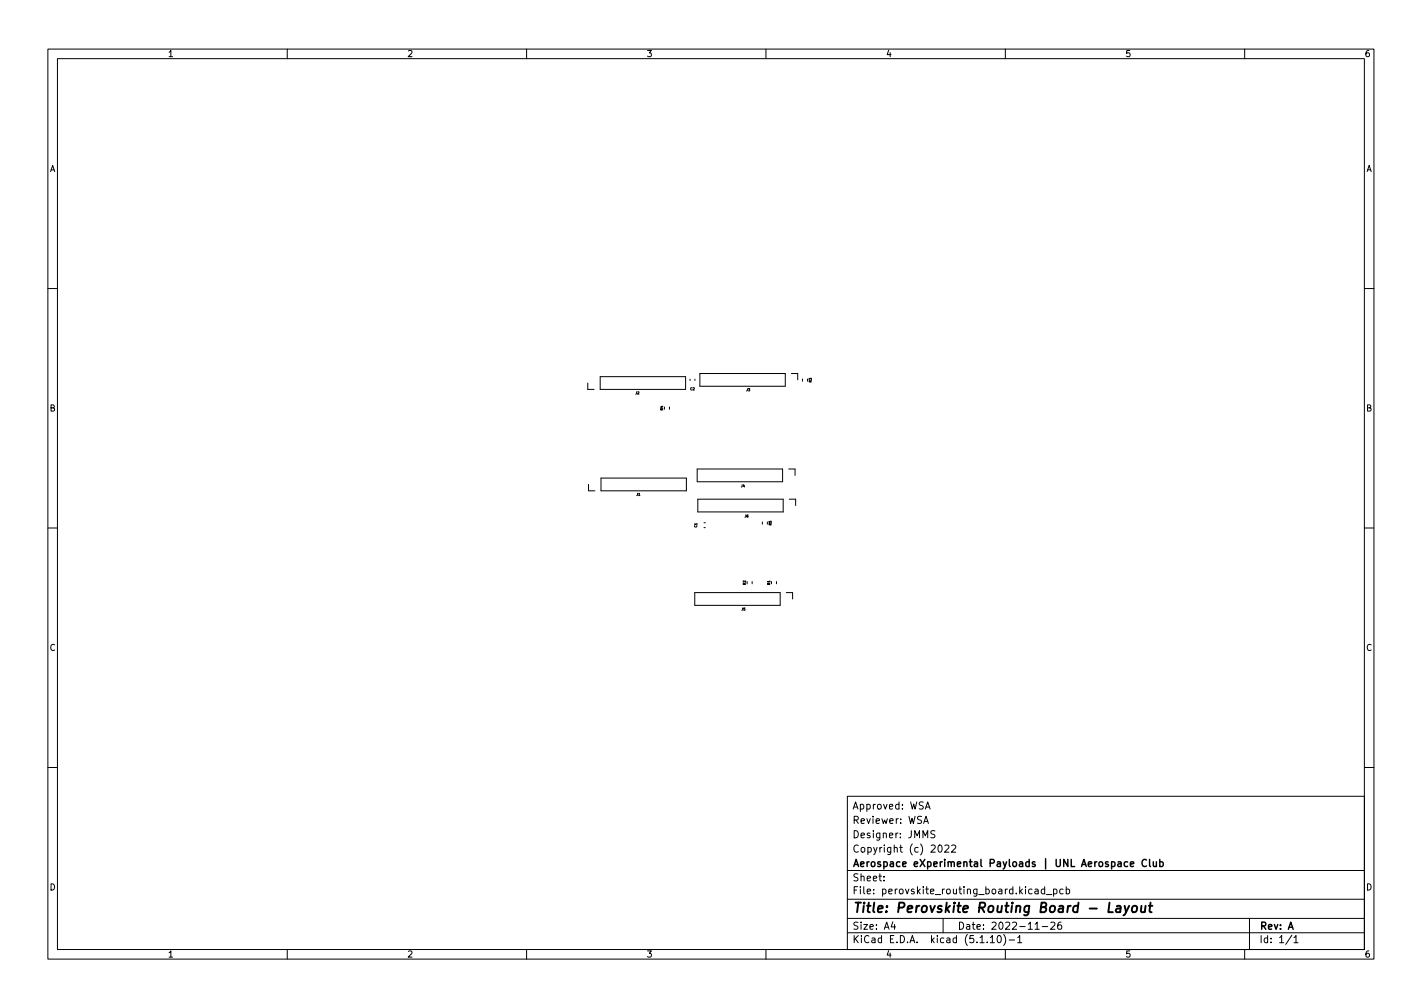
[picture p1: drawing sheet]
<svg xmlns="http://www.w3.org/2000/svg" width="297mm" height="210mm" viewBox="0 0 297 210" stroke-linecap="round" stroke-linejoin="round" font-family="sans-serif">
<defs><g id="words">
<text font-size="2.8" x="178" y="190.6">Title: Perovskite Routing Board - Layout</text>
<g font-size="2.1">
<text x="178" y="172">Reviewer: WSA</text>
<text x="178" y="169">Approved: WSA</text>
<text x="178" y="178">Copyright (c) 2022</text>
<text x="178" y="175">Designer: JMMS</text>
<text x="178" y="184">Sheet:</text>
<text x="178" y="181">Aerospace eXperimental Payloads | UNL Aerospace Club</text>
<text x="178" y="186.7">File: perovskite_routing_board.kicad_pcb</text>
<text x="178" y="196.9">KiCad E.D.A. kicad (5.1.10)-1</text>
<text x="178" y="194.1">Size: A4</text>
<text x="200" y="194.1">Date: 2022-11-26</text>
<text x="263" y="194.1">Rev: A</text>
<text x="263" y="196.9">Id: 1/1</text>
</g>
<g font-size="1.8">
<text x="35" y="11.9">1</text>
<text x="85" y="11.9">2</text>
<text x="135" y="11.9">3</text>
<text x="185" y="11.9">4</text>
<text x="235" y="11.9">5</text>
<text x="285" y="11.9">6</text>
<text x="10.3" y="35.9">A</text>
<text x="285.3" y="35.9">A</text>
<text x="10.3" y="85.9">B</text>
<text x="285.3" y="85.9">B</text>
<text x="10.3" y="135.9">C</text>
<text x="285.3" y="135.9">C</text>
<text x="10.3" y="185.9">D</text>
<text x="285.3" y="185.9">D</text>
<text x="35" y="199.9">1</text>
<text x="85" y="199.9">2</text>
<text x="135" y="199.9">3</text>
<text x="185" y="199.9">4</text>
<text x="235" y="199.9">5</text>
<text x="285" y="199.9">6</text>
</g>
<g font-size=".7">
<text x="132.8" y="82.3">J2</text>
<text x="144.2" y="81.5">C2</text>
<text x="155.9" y="81.7">J3</text>
<text x="169.5" y="79.8" transform="rotate(-90 169.5 79.8)">R3</text>
<text x="138.5" y="85.7" transform="rotate(-90 138.5 85.7)">R4</text>
<text x="154.8" y="101.7">J4</text>
<text x="133" y="103.5">J1</text>
<text x="145.6" y="110.1" transform="rotate(-90 145.6 110.1)">C1</text>
<text x="155.6" y="108">J6</text>
<text x="161.2" y="109.7" transform="rotate(-90 161.2 109.7)">R5</text>
<text x="155.8" y="122.1" transform="rotate(-90 155.8 122.1)">R2</text>
<text x="160.8" y="122.1" transform="rotate(-90 160.8 122.1)">R1</text>
<text x="154.9" y="127.4">J5</text>
</g>
</g></defs>
<g fill="none" stroke="#000" stroke-width=".21">
<path d="M10 10.2h277v190.1h-277zM12 12.2h273v186.1h-273zM60 10.2v2M110 10.2v2M160 10.2v2M210 10.2v2M260 10.2v2M10 60.2h2M122.8 80v1.3h1.3M125.4 78.6h17.8v2.7h-17.8zM144.1 79.2v.2M145.2 79.2v.2"/>
<path d="M146.2 78h17.8v2.6h-17.8zM165.3 78h1.3v1.3M167.6 79.1v.5M168.7 79.1v.5M285 60.2h2M125.5 99.8h17.9v2.7h-17.9zM138.8 85v.4M139.8 85v.4M145.6 97.9h17.9v2.7h-17.9zM164.7 97.9h1.4v1.4M10 110.2h2M122.9 101.1v1.4h1.4"/>
<path d="M145.8 104.2h17.8v2.7h-17.8zM147.1 110.2h.2M147.1 109.1h.2M159.2 109v.5M160.3 109v.5M164.9 104.2h1.3v1.4M285 110.2h2M145.1 123.7h17.9v2.7h-17.9zM156.1 121.4v.5M157.1 121.4v.5M161.1 121.4v.5M162.2 121.4v.5"/>
<path d="M164.2 123.7h1.4v1.4M10 160.2h2M177 166.3h108v32h-108zM192.9 171.9l.5-1.5 .5 1.5M193.1 171.5h.7M193.3 168.9l.5-1.5 .5 1.5M193.4 168.5h.7M195.3 173.5l-.6-.1-.2 .2v.4l.6 .3 .2 .3-.3 .3h-.6M196.1 176.6l.2-.2a.8 .8 0 0 1 .5 .8 .8 .8 0 0 1-.5 .7l-.2-.1-.2-.4zM197.4 176.6l.5-.2 .3 .5-.9 1h.9M198.8 176.6l.6-.2 .2 .5-.9 1h.9M285 160.2h2"/>
<path d="M60 198.3v2M110 198.3v2M160 198.3v2M177 194.8h108M177 191.8h108M177 187.8h108M177 181.8h108M184.6 183.8v.1M184.6 183v.1M186.5 192.5l-.4 1h1M186.9 193v1M197 191.8v3"/>
<path d="M206.9 195.8l.4-.5v1.5M206.9 196.8h.8M208.5 195.4l.1-.1a.8 .8 0 0 1 .6 .8 .8 .8 0 0 1-.6 .7 1 1 0 0 1-.1-1.4zM209.6 195.1a1.72 1.72 0 0 1 0 2.3M210 198.3v2M210.8 196.3h1.1M212.6 195.8l.4-.5v1.5M212.6 196.8h.8M216.2 185.7h.6l.1 .9M216.2 194h.9M216.9 186l-.5 .1-.3 .2 .3 .3h.5M217.7 193.5h1.2"/>
<path d="M218.2 185.7l-.4-.1-.3 .3 .1 .7h.6M218.2 185.1v1.5M218.6 186.8h1.1M219.5 192.7l.6-.2 .3 .5-1 1h1M220.1 185.7l.4-.1 .3 .3-.2 .7h-.5M220.1 185.6v1.5M221.6 192.5l-.4 .1a1.01 1.01 0 0 0 0 1.4l.5-.1 .1-.5-.3-.3h-.3l-.3 .3M222.1 185.7l-.5-.1-.2 .3 .1 .7h.6M222.7 185.7l.4-.1 .3 .3-.1 .7h-.6M222.7 185.1v1.5M260 198.3v2M261 191.8v6.5"/>
<path d="M269.9 195.3l-1.3 1.9M270.3 195.8l.4-.5v1.5M270.3 196.8h.8"/>
</g>
<path d="M233.3 189.2h.7v1.3M234.1 189.6l-.7 .1a.4 .4 0 0 0-.3 .3 .4 .4 0 0 0 .2 .5l.7-.1M234.9 189.1l.3 1.4M235.9 189.1l-.9 1.8-.3 .2M236.6 189.3l.1-.1a.5 .5 0 0 1 .8 .3v.6l-.3 .3a.5 .5 0 0 1-.8-.3zM238.4 189.1v1.3l.4 .1 .4-.2M239.3 189.1l-.2 1.4M240 189.1h.7M240.3 188.5l-.2 1.7 .1 .2 .4 .1" fill="none" stroke="#000" stroke-width=".4"/>
<path d="M239.5 179.6a.71 .71 0 0 0-1 .5 .71 .71 0 0 0 .7 .8l.3-.1M240.1 179.4v1.3l.2 .2M240.9 179.9l.1 1h.3l.3-.1M241.6 179.9v1M242.3 179.4v1.5M235.6 180l-.5-.1-.3 .3 .2 .7h.6M236.1 180.4l.7-.1v-.3l-.5-.1-.2 .2 .1 .8h.6M242.3 180l.4-.1 .3 .3-.2 .7h-.5" fill="none" stroke="#000" stroke-width=".3"/>
<use href="#words"/>
</svg>
